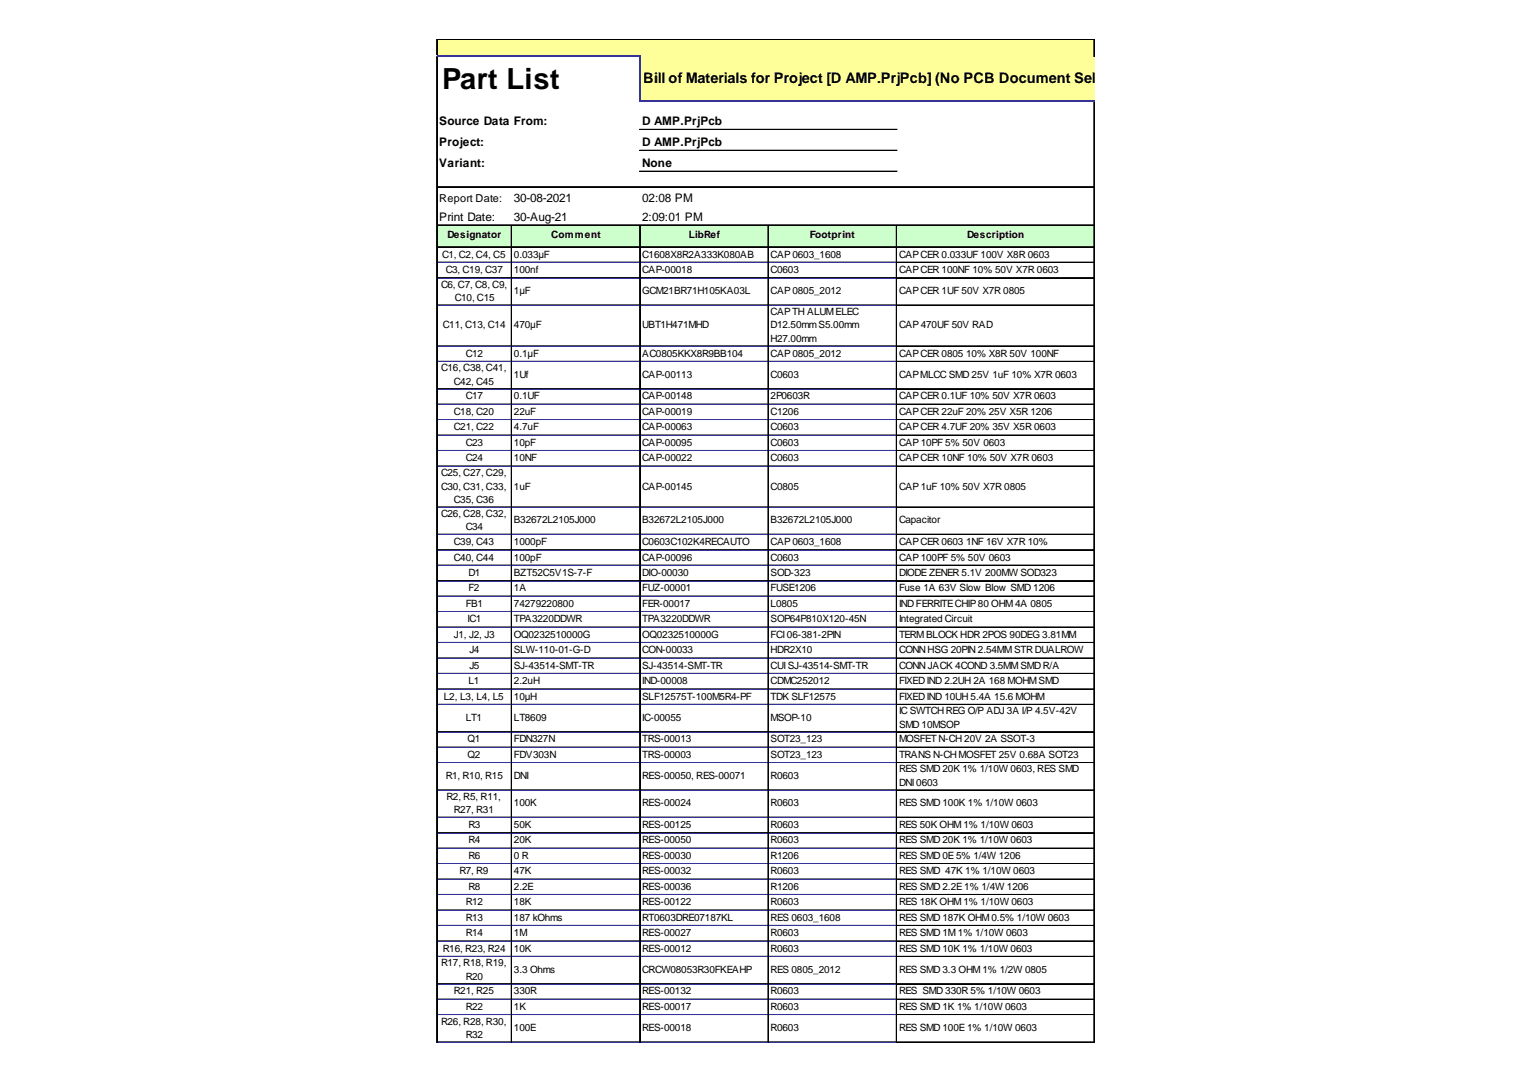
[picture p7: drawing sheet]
<svg xmlns="http://www.w3.org/2000/svg" width="297mm" height="210mm" viewBox="0 0 297 210" stroke-linecap="round" stroke-linejoin="round" font-family="sans-serif">
<defs><g id="words">
<text font-size="5.6" x="85.7" y="17.3">Part List</text>
<text font-size="2.8" x="124.6" y="16.1">Bill of Materials for Project [D AMP.PrjPcb] (No PCB Document Sel</text>
<g font-size="2.3">
<text x="85.1" y="24.3">Source Data From:</text>
<text x="85.1" y="28.3">Project:</text>
<text x="124.5" y="24.3">D AMP.PrjPcb</text>
<text x="124.5" y="28.3">D AMP.PrjPcb</text>
<text x="85.1" y="32.4">Variant:</text>
<text x="124.5" y="32.4">None</text>
<text x="99.6" y="39.1">30-08-2021</text>
<text x="124.5" y="39.1">02:08 PM</text>
<text x="85.1" y="42.8">Print Date:</text>
<text x="99.6" y="42.8">30-Aug-21</text>
<text x="124.5" y="42.8">2:09:01 PM</text>
</g>
<text font-size="2.1" x="85.1" y="39.1">Report Date:</text>
<g font-size="1.9">
<text x="86.7" y="46.2">Designator</text>
<text x="106.8" y="46.2">Comment</text>
<text x="133.5" y="46.2">LibRef</text>
<text x="156.9" y="46.2">Footprint</text>
<text x="187.4" y="46.2">Description</text>
<text x="85.7" y="49.9">C1, C2, C4, C5</text>
<text x="86.4" y="52.9">C3, C19, C37</text>
<text x="99.6" y="49.9">0.033µF</text>
<text x="99.6" y="52.9">100nf</text>
<text x="124.5" y="49.9">C1608X8R2A333K080AB</text>
<text x="124.5" y="52.9">CAP-00018</text>
<text x="149.3" y="49.9">CAP0603_1608</text>
<text x="149.3" y="52.9">C0603</text>
<text x="174.2" y="49.9">CAPCER 0.033UF 100V X8R 0603</text>
<text x="174.2" y="52.9">CAPCER 100NF 10% 50V X7R 0603</text>
<text x="85.5" y="55.7">C6, C7, C8, C9,</text>
<text x="88.1" y="58.3">C10, C15</text>
<text x="99.6" y="56.9">1µF</text>
<text x="124.5" y="56.9">GCM21BR71H105KA03L</text>
<text x="149.3" y="56.9">CAP0805_2012</text>
<text x="174.2" y="56.9">CAPCER 1UF 50V X7R 0805</text>
<text x="85.8" y="63.6">C11, C13, C14</text>
<text x="99.6" y="63.6">470µF</text>
<text x="124.5" y="63.6">UBT1H471MHD</text>
<text x="149.3" y="61">CAPTH ALUMELEC</text>
<text x="149.3" y="63.6">D12.50mmS5.00mm</text>
<text x="174.2" y="63.6">CAP470UF 50V RAD</text>
<text x="85.5" y="71.9">C16, C38, C41,</text>
<text x="90.2" y="69.1">C12</text>
<text x="99.6" y="69.1">0.1µF</text>
<text x="124.5" y="69.1">AC0805KKX8R9BB104</text>
<text x="149.3" y="66.3">H27.00mm</text>
<text x="149.3" y="69.1">CAP0805_2012</text>
<text x="174.2" y="69.1">CAPCER 0805</text>
<text x="187.2" y="69.1">10% X8R 50V 100NF</text>
<text x="87.9" y="74.5">C42, C45</text>
<text x="90.2" y="77.4">C17</text>
<text x="99.6" y="73.1">1Uf</text>
<text x="99.6" y="77.4">0.1UF</text>
<text x="124.5" y="73.1">CAP-00113</text>
<text x="124.5" y="77.4">CAP-00148</text>
<text x="149.3" y="73.1">C0603</text>
<text x="149.3" y="77.4">2P0603R</text>
<text x="174.2" y="73.1">CAPMLCC SMD 25V 1uF 10% X7R 0603</text>
<text x="174.2" y="77.4">CAPCER 0.1UF 10% 50V X7R 0603</text>
<text x="87.9" y="80.3">C18, C20</text>
<text x="87.9" y="83.3">C21, C22</text>
<text x="99.6" y="80.3">22uF</text>
<text x="99.6" y="83.3">4.7uF</text>
<text x="124.5" y="80.3">CAP-00019</text>
<text x="124.5" y="83.3">CAP-00063</text>
<text x="149.3" y="80.3">C1206</text>
<text x="149.3" y="83.3">C0603</text>
<text x="174.2" y="80.3">CAPCER 22uF 20% 25V X5R 1206</text>
<text x="174.2" y="83.3">CAPCER 4.7UF 20% 35V X5R 0603</text>
<text x="90.2" y="86.3">C23</text>
<text x="90.2" y="89.3">C24</text>
<text x="99.6" y="86.3">10pF</text>
<text x="99.6" y="89.3">10NF</text>
<text x="124.5" y="86.3">CAP-00095</text>
<text x="124.5" y="89.3">CAP-00022</text>
<text x="149.3" y="86.3">C0603</text>
<text x="149.3" y="89.3">C0603</text>
<text x="174.2" y="86.3">CAP10PF 5% 50V 0603</text>
<text x="174.2" y="89.3">CAPCER 10NF 10% 50V X7R 0603</text>
<text x="85.5" y="92.1">C25, C27, C29,</text>
<text x="85.5" y="94.8">C30, C31, C33,</text>
<text x="99.6" y="94.8">1uF</text>
<text x="124.5" y="94.8">CAP-00145</text>
<text x="149.3" y="94.8">C0805</text>
<text x="174.2" y="94.8">CAP1uF 10% 50V X7R 0805</text>
<text x="85.5" y="100.1">C26, C28, C32,</text>
<text x="87.9" y="97.4">C35, C36</text>
<text x="99.6" y="101.3">B32672L2105J000</text>
<text x="124.5" y="101.3">B32672L2105J000</text>
<text x="149.3" y="101.3">B32672L2105J000</text>
<text x="174.2" y="101.3">Capacitor</text>
<text x="87.9" y="105.5">C39, C43</text>
<text x="90.2" y="102.7">C34</text>
<text x="99.6" y="105.5">1000pF</text>
<text x="124.5" y="105.5">C0603C102K4RECAUTO</text>
<text x="149.3" y="105.5">CAP0603_1608</text>
<text x="174.2" y="105.5">CAPCER 0603</text>
<text x="187.2" y="105.5">1NF 16V X7R 10%</text>
<text x="87.9" y="108.5">C40, C44</text>
<text x="90.8" y="111.5">D1</text>
<text x="99.6" y="108.5">100pF</text>
<text x="99.6" y="111.5">BZT52C5V1S-7-F</text>
<text x="124.5" y="108.5">CAP-00096</text>
<text x="124.5" y="111.5">DIO-00030</text>
<text x="149.3" y="108.5">C0603</text>
<text x="149.3" y="111.5">SOD-323</text>
<text x="174.2" y="108.5">CAP100PF 5% 50V 0603</text>
<text x="174.2" y="111.5">DIODEZENER 5.1V 200MW SOD323</text>
<text x="90.2" y="117.5">FB1</text>
<text x="90.8" y="114.5">F2</text>
<text x="99.6" y="114.5">1A</text>
<text x="99.6" y="117.5">74279220800</text>
<text x="124.5" y="114.5">FUZ-00001</text>
<text x="124.5" y="117.5">FER-00017</text>
<text x="149.3" y="114.5">FUSE1206</text>
<text x="149.3" y="117.5">L0805</text>
<text x="174.2" y="114.5">Fuse 1A 63V Slow Blow SMD 1206</text>
<text x="174.2" y="117.5">INDFERRITECHIP80 OHM4A 0805</text>
<text x="87.9" y="123.5">J1, J2, J3</text>
<text x="90.6" y="120.5">IC1</text>
<text x="99.6" y="120.5">TPA3220DDWR</text>
<text x="99.6" y="123.5">OQ0232510000G</text>
<text x="124.5" y="120.5">TPA3220DDWR</text>
<text x="124.5" y="123.5">OQ0232510000G</text>
<text x="149.3" y="120.5">SOP64P810X120-45N</text>
<text x="149.3" y="123.5">FCI 06-381-2PIN</text>
<text x="174.2" y="120.5">Integrated Circuit</text>
<text x="174.2" y="123.5">TERMBLOCK HDR 2POS 90DEG 3.81MM</text>
<text x="90.9" y="126.5">J4</text>
<text x="90.9" y="129.5">J5</text>
<text x="99.6" y="126.5">SLW-110-01-G-D</text>
<text x="99.6" y="129.5">SJ-43514-SMT-TR</text>
<text x="124.5" y="126.5">CON-00033</text>
<text x="124.5" y="129.5">SJ-43514-SMT-TR</text>
<text x="149.3" y="126.5">HDR2X10</text>
<text x="149.3" y="129.5">CUISJ-43514-SMT-TR</text>
<text x="174.2" y="126.5">CONNHSG 20PIN 2.54MMSTRDUALROW</text>
<text x="174.2" y="129.5">CONNJACK 4COND 3.5MMSMDR/A</text>
<text x="86" y="135.5">L2, L3, L4, L5</text>
<text x="90.8" y="132.5">L1</text>
<text x="99.6" y="132.5">2.2uH</text>
<text x="99.6" y="135.5">10µH</text>
<text x="124.5" y="132.5">IND-00008</text>
<text x="124.5" y="135.5">SLF12575T-100M5R4-PF</text>
<text x="149.3" y="132.5">CDMC252012</text>
<text x="149.3" y="135.5">TDK SLF12575</text>
<text x="174.2" y="132.5">FIXEDIND 2.2UH 2A 168 MOHMSMD</text>
<text x="174.2" y="135.5">FIXEDIND 10UH 5.4A 15.6 MOHM</text>
<text x="90.2" y="139.5">LT1</text>
<text x="90.6" y="143.8">Q1</text>
<text x="99.6" y="139.5">LT8609</text>
<text x="99.6" y="143.8">FDN327N</text>
<text x="124.5" y="139.5">IC-00055</text>
<text x="124.5" y="143.8">TRS-00013</text>
<text x="149.3" y="139.5">MSOP-10</text>
<text x="149.3" y="143.8">SOT23_123</text>
<text x="174.2" y="138.3">IC SWTCHREG O/P ADJ 3A I/P 4.5V-42V</text>
<text x="174.2" y="140.9">SMD 10MSOP</text>
<text x="174.2" y="143.8">MOSFETN-CH 20V 2A SSOT-3</text>
<text x="90.6" y="146.8">Q2</text>
<text x="99.6" y="146.8">FDV303N</text>
<text x="124.5" y="146.8">TRS-00003</text>
<text x="149.3" y="146.8">SOT23_123</text>
<text x="174.2" y="146.8">TRANS N-CHMOSFET 25V 0.68A SOT23</text>
<text x="174.2" y="149.6">RES SMD 20K 1% 1/10W 0603, RES SMD</text>
<text x="86.4" y="150.8">R1, R10, R15</text>
<text x="86.5" y="154.9">R2, R5, R11,</text>
<text x="99.6" y="150.8">DNI</text>
<text x="124.5" y="150.8">RES-00050, RES-00071</text>
<text x="149.3" y="150.8">R0603</text>
<text x="174.2" y="152.2">DNI 0603</text>
<text x="87.9" y="157.5">R27, R31</text>
<text x="90.8" y="160.3">R3</text>
<text x="99.6" y="156.1">100K</text>
<text x="99.6" y="160.3">50K</text>
<text x="124.5" y="156.1">RES-00024</text>
<text x="124.5" y="160.3">RES-00125</text>
<text x="149.3" y="156.1">R0603</text>
<text x="149.3" y="160.3">R0603</text>
<text x="174.2" y="156.1">RES SMD 100K 1% 1/10W 0603</text>
<text x="174.2" y="160.3">RES 50K OHM1% 1/10W 0603</text>
<text x="90.8" y="163.3">R4</text>
<text x="90.8" y="166.3">R6</text>
<text x="99.6" y="163.3">20K</text>
<text x="99.6" y="166.3">0 R</text>
<text x="124.5" y="163.3">RES-00050</text>
<text x="124.5" y="166.3">RES-00030</text>
<text x="149.3" y="163.3">R0603</text>
<text x="149.3" y="166.3">R1206</text>
<text x="174.2" y="163.3">RES SMD 20K 1% 1/10W 0603</text>
<text x="174.2" y="166.3">RES SMD 0E5% 1/4W 1206</text>
<text x="89" y="169.3">R7, R9</text>
<text x="90.8" y="172.3">R8</text>
<text x="99.6" y="169.3">47K</text>
<text x="99.6" y="172.3">2.2E</text>
<text x="124.5" y="169.3">RES-00032</text>
<text x="124.5" y="172.3">RES-00036</text>
<text x="149.3" y="169.3">R0603</text>
<text x="149.3" y="172.3">R1206</text>
<text x="174.2" y="169.3">RES SMD 47K 1% 1/10W 0603</text>
<text x="174.2" y="172.3">RES SMD 2.2E1% 1/4W 1206</text>
<text x="90.2" y="175.3">R12</text>
<text x="90.2" y="178.3">R13</text>
<text x="99.6" y="175.3">18K</text>
<text x="99.6" y="178.3">187 kOhms</text>
<text x="124.5" y="175.3">RES-00122</text>
<text x="124.5" y="178.3">RT0603DRE07187KL</text>
<text x="149.3" y="175.3">R0603</text>
<text x="149.3" y="178.3">RES 0603_1608</text>
<text x="174.2" y="175.3">RES 18K OHM1% 1/10W 0603</text>
<text x="174.2" y="178.3">RES SMD 187K OHM0.5% 1/10W 0603</text>
<text x="85.8" y="184.3">R16, R23, R24</text>
<text x="90.2" y="181.3">R14</text>
<text x="99.6" y="181.3">1M</text>
<text x="99.6" y="184.3">10K</text>
<text x="124.5" y="181.3">RES-00027</text>
<text x="124.5" y="184.3">RES-00012</text>
<text x="149.3" y="181.3">R0603</text>
<text x="149.3" y="184.3">R0603</text>
<text x="174.2" y="181.3">RES SMD 1M1% 1/10W 0603</text>
<text x="174.2" y="184.3">RES SMD 10K 1% 1/10W 0603</text>
<text x="85.5" y="187.1">R17, R18, R19,</text>
<text x="90.2" y="189.8">R20</text>
<text x="99.6" y="188.3">3.3 Ohms</text>
<text x="124.5" y="188.3">CRCW08053R30FKEAHP</text>
<text x="149.3" y="188.3">RES 0805_2012</text>
<text x="174.2" y="188.3">RES SMD 3.3 OHM1% 1/2W 0805</text>
<text x="87.9" y="192.6">R21, R25</text>
<text x="90.2" y="195.6">R22</text>
<text x="99.6" y="192.6">330R</text>
<text x="99.6" y="195.6">1K</text>
<text x="124.5" y="192.6">RES-00132</text>
<text x="124.5" y="195.6">RES-00017</text>
<text x="149.3" y="192.6">R0603</text>
<text x="149.3" y="195.6">R0603</text>
<text x="174.2" y="192.6">RES SMD 330R 5% 1/10W 0603</text>
<text x="174.2" y="195.6">RES SMD 1K 1% 1/10W 0603</text>
<text x="85.5" y="198.4">R26, R28, R30,</text>
<text x="90.2" y="201">R32</text>
<text x="99.6" y="199.6">100E</text>
<text x="124.5" y="199.6">RES-00018</text>
<text x="149.3" y="199.6">R0603</text>
<text x="174.2" y="199.6">RES SMD 100E1% 1/10W 0603</text>
</g>
</g></defs>
<g fill="#ff9">
<path d="M84.7 7.7h127.4v3.2h-127.4z"/>
<path d="M123.9 10.8h88.2v8.9h-88.2z"/>
</g>
<path d="M84.7 43.5h127.4v4.4h-127.4z" fill="#cfc"/>
<g fill="none" stroke="#000" stroke-width=".19">
<path d="M84.6 7.6v3M84.6 10.9v191M84.7 7.6v3M84.7 10.9v191M84.8 7.6h127.3M84.8 7.7h127.3M211.9 7.8v3.1M211.9 19.7v182.2M212 7.8v3.1M212 19.7v182.2M84.8 36.1h127.3M84.8 36.2h127.3"/>
<path d="M123.9 25h49.9M123.9 25.1h49.9M123.9 29.1h49.9M123.9 29.2h49.9M123.9 33.1h49.9M123.9 33.2h49.9M84.8 50.8h14.3M84.8 53.8h14.3M84.8 59h14.3M84.8 43.5h127.3M84.8 43.6h127.3M84.8 47.8h127.3"/>
<path d="M99.1 43.7v158.2M99.2 50.8h24.7M99.2 53.8h24.7M99.2 59h24.7M123.9 43.7v158.2M124 43.7v158.2M124.1 50.8h24.7M124.1 53.8h24.7M124.1 59h24.7M148.8 43.7v158.2M148.9 43.7v158.2M149 50.8h24.7"/>
<path d="M149 53.8h24.7M149 59h24.7M173.7 43.7v158.2M173.8 43.7v158.2M173.8 50.8h38.1M173.8 53.8h38.1M173.8 59h38.1M173.8 59.1h38.1M84.8 67h14.3M84.8 70h14.3M84.8 75.2h14.3M84.8 78.2h14.3"/>
<path d="M99.2 67h24.7M99.2 70h24.7M99.2 75.2h24.7M99.2 78.2h24.7M124.1 67h24.7M124.1 70h24.7M124.1 75.2h24.7M124.1 78.2h24.7M149 67h24.7M149 70h24.7M149 75.2h24.7M149 78.2h24.7"/>
<path d="M173.8 67h38.1M173.8 70h38.1M173.8 75.2h38.1M173.8 78.2h38.1M173.8 67.1h38.1M173.8 75.3h38.1M173.8 78.3h38.1M84.8 81.2h14.3M84.8 84.2h14.3M84.8 87.2h14.3M84.8 90.2h14.3M84.8 98.1h14.3"/>
<path d="M99.2 81.2h24.7M99.2 84.2h24.7M99.2 87.2h24.7M99.2 90.2h24.7M99.2 98.1h24.7M124.1 81.2h24.7M124.1 84.2h24.7M124.1 87.2h24.7M124.1 90.2h24.7M124.1 98.1h24.7M149 81.2h24.7M149 84.2h24.7"/>
<path d="M149 87.2h24.7M149 90.2h24.7M149 98.1h24.7M173.8 81.2h38.1M173.8 84.2h38.1M173.8 87.2h38.1M173.8 90.2h38.1M173.8 98.1h38.1M173.8 81.3h38.1M173.8 84.3h38.1M173.8 87.3h38.1M173.8 90.3h38.1"/>
<path d="M173.8 98.2h38.1M84.8 103.4h14.3M84.8 106.4h14.3M84.8 109.4h14.3M84.8 112.4h14.3M84.8 115.4h14.3M84.8 118.4h14.3M99.2 103.4h24.7M99.2 106.4h24.7M99.2 109.4h24.7M99.2 112.4h24.7M99.2 115.4h24.7"/>
<path d="M99.2 118.4h24.7M124.1 103.4h24.7M124.1 106.4h24.7M124.1 109.4h24.7M124.1 112.4h24.7M124.1 115.4h24.7M124.1 118.4h24.7M149 103.4h24.7M149 106.4h24.7M149 109.4h24.7M149 112.4h24.7M149 115.4h24.7"/>
<path d="M149 118.4h24.7M173.8 103.4h38.1M173.8 106.4h38.1M173.8 109.4h38.1M173.8 112.4h38.1M173.8 115.4h38.1M173.8 118.4h38.1M173.8 103.5h38.1M173.8 106.5h38.1M173.8 109.5h38.1M173.8 112.5h38.1M173.8 115.5h38.1"/>
<path d="M173.8 118.5h38.1M84.8 121.4h14.3M84.8 124.4h14.3M84.8 127.4h14.3M84.8 130.4h14.3M84.8 133.4h14.3M84.8 136.4h14.3M99.2 121.4h24.7M99.2 124.4h24.7M99.2 127.4h24.7M99.2 130.4h24.7M99.2 133.4h24.7"/>
<path d="M99.2 136.4h24.7M124.1 121.4h24.7M124.1 124.4h24.7M124.1 127.4h24.7M124.1 130.4h24.7M124.1 133.4h24.7M124.1 136.4h24.7M149 121.4h24.7M149 124.4h24.7M149 127.4h24.7M149 130.4h24.7M149 133.4h24.7"/>
<path d="M149 136.4h24.7M173.8 121.4h38.1M173.8 124.4h38.1M173.8 127.4h38.1M173.8 130.4h38.1M173.8 133.4h38.1M173.8 136.4h38.1M173.8 121.5h38.1M173.8 124.5h38.1M173.8 127.5h38.1M173.8 130.5h38.1M173.8 133.5h38.1"/>
<path d="M173.8 136.5h38.1M84.8 141.7h14.3M84.8 144.7h14.3M84.8 147.7h14.3M84.8 152.9h14.3M84.8 158.2h14.3M99.2 141.7h24.7M99.2 144.7h24.7M99.2 147.7h24.7M99.2 152.9h24.7M99.2 158.2h24.7M124.1 141.7h24.7"/>
<path d="M124.1 144.7h24.7M124.1 147.7h24.7M124.1 152.9h24.7M124.1 158.2h24.7M149 141.7h24.7M149 144.7h24.7M149 147.7h24.7M149 152.9h24.7M149 158.2h24.7M173.8 141.7h38.1M173.8 144.7h38.1M173.8 147.7h38.1"/>
<path d="M173.8 152.9h38.1M173.8 158.2h38.1M173.8 141.8h38.1M173.8 153h38.1M173.8 158.3h38.1M84.8 161.2h14.3M84.8 164.2h14.3M84.8 167.2h14.3M84.8 170.2h14.3M84.8 173.2h14.3M84.8 176.2h14.3M84.8 179.2h14.3"/>
<path d="M99.2 161.2h24.7M99.2 164.2h24.7M99.2 167.2h24.7M99.2 170.2h24.7M99.2 173.2h24.7M99.2 176.2h24.7M99.2 179.2h24.7M124.1 161.2h24.7M124.1 164.2h24.7M124.1 167.2h24.7M124.1 170.2h24.7M124.1 173.2h24.7"/>
<path d="M124.1 176.2h24.7M124.1 179.2h24.7M149 161.2h24.7M149 164.2h24.7M149 167.2h24.7M149 170.2h24.7M149 173.2h24.7M149 176.2h24.7M149 179.2h24.7M173.8 161.2h38.1M173.8 164.2h38.1M173.8 167.2h38.1"/>
<path d="M173.8 170.2h38.1M173.8 173.2h38.1M173.8 176.2h38.1M173.8 179.2h38.1M173.8 161.3h38.1M173.8 164.3h38.1M173.8 167.3h38.1M173.8 170.3h38.1M173.8 173.3h38.1M173.8 176.3h38.1M173.8 179.3h38.1M84.8 182.2h14.3"/>
<path d="M84.8 185.2h14.3M84.8 190.5h14.3M84.8 193.5h14.3M84.8 196.5h14.3M99.2 182.2h24.7M99.2 185.2h24.7M99.2 190.5h24.7M99.2 193.5h24.7M99.2 196.5h24.7M124.1 182.2h24.7M124.1 185.2h24.7M124.1 190.5h24.7"/>
<path d="M124.1 193.5h24.7M124.1 196.5h24.7M149 182.2h24.7M149 185.2h24.7M149 190.5h24.7M149 193.5h24.7M149 196.5h24.7M173.8 182.2h38.1M173.8 185.2h38.1M173.8 190.5h38.1M173.8 193.5h38.1M173.8 196.5h38.1"/>
<path d="M173.8 182.3h38.1M173.8 185.3h38.1M173.8 190.6h38.1M84.8 201.7h14.3M99.2 201.7h24.7M124.1 201.7h24.7M149 201.7h24.7M173.8 201.7h38.1M173.8 201.8h38.1"/>
</g>
<path d="M84.6 10.8h39.5M123.9 10.9v8.8M124.1 19.6h88" fill="none" stroke="#339" stroke-width=".35"/>
<g fill="none" stroke="#339" stroke-width=".19">
<path d="M84.8 50.8h14.3M84.8 53.8h14.3M84.8 59.1h14.3M99.2 50.8h24.7M99.2 53.8h24.7M99.2 59.1h24.7M124.1 50.8h24.7M124.1 53.8h24.7M124.1 59.1h24.7M149 50.8h24.7M149 53.8h24.7M149 59.1h24.7"/>
<path d="M84.8 67.1h14.3M84.8 70h14.3M84.8 75.3h14.3M84.8 78.3h14.3M99.2 67.1h24.7M99.2 70h24.7M99.2 75.3h24.7M99.2 78.3h24.7M124.1 67.1h24.7M124.1 70h24.7M124.1 75.3h24.7M124.1 78.3h24.7"/>
<path d="M149 67.1h24.7M149 70h24.7M149 75.3h24.7M149 78.3h24.7M84.8 81.3h14.3M84.8 84.3h14.3M84.8 87.3h14.3M84.8 90.3h14.3M84.8 98.2h14.3M99.2 81.3h24.7M99.2 84.3h24.7M99.2 87.3h24.7"/>
<path d="M99.2 90.3h24.7M99.2 98.2h24.7M124.1 81.3h24.7M124.1 84.3h24.7M124.1 87.3h24.7M124.1 90.3h24.7M124.1 98.2h24.7M149 81.3h24.7M149 84.3h24.7M149 87.3h24.7M149 90.3h24.7M149 98.2h24.7"/>
<path d="M84.8 103.5h14.3M84.8 106.5h14.3M84.8 109.5h14.3M84.8 112.5h14.3M84.8 115.5h14.3M84.8 118.5h14.3M99.2 103.5h24.7M99.2 106.5h24.7M99.2 109.5h24.7M99.2 112.5h24.7M99.2 115.5h24.7M99.2 118.5h24.7"/>
<path d="M124.1 103.5h24.7M124.1 106.5h24.7M124.1 109.5h24.7M124.1 112.5h24.7M124.1 115.5h24.7M124.1 118.5h24.7M149 103.5h24.7M149 106.5h24.7M149 109.5h24.7M149 112.5h24.7M149 115.5h24.7M149 118.5h24.7"/>
<path d="M84.8 121.5h14.3M84.8 124.5h14.3M84.8 127.5h14.3M84.8 130.5h14.3M84.8 133.5h14.3M84.8 136.5h14.3M99.2 121.5h24.7M99.2 124.5h24.7M99.2 127.5h24.7M99.2 130.5h24.7M99.2 133.5h24.7M99.2 136.5h24.7"/>
<path d="M124.1 121.5h24.7M124.1 124.5h24.7M124.1 127.5h24.7M124.1 130.5h24.7M124.1 133.5h24.7M124.1 136.5h24.7M149 121.5h24.7M149 124.5h24.7M149 127.5h24.7M149 130.5h24.7M149 133.5h24.7M149 136.5h24.7"/>
<path d="M84.8 141.8h14.3M84.8 144.7h14.3M84.8 147.7h14.3M84.8 153h14.3M84.8 158.3h14.3M99.2 141.8h24.7M99.2 144.7h24.7M99.2 147.7h24.7M99.2 153h24.7M99.2 158.3h24.7M124.1 141.8h24.7M124.1 144.7h24.7"/>
<path d="M124.1 147.7h24.7M124.1 153h24.7M124.1 158.3h24.7M149 141.8h24.7M149 144.7h24.7M149 147.7h24.7M149 153h24.7M149 158.3h24.7M84.8 161.3h14.3M84.8 164.3h14.3M84.8 167.3h14.3M84.8 170.3h14.3"/>
<path d="M84.8 173.3h14.3M84.8 176.3h14.3M84.8 179.3h14.3M99.2 161.3h24.7M99.2 164.3h24.7M99.2 167.3h24.7M99.2 170.3h24.7M99.2 173.3h24.7M99.2 176.3h24.7M99.2 179.3h24.7M124.1 161.3h24.7M124.1 164.3h24.7"/>
<path d="M124.1 167.3h24.7M124.1 170.3h24.7M124.1 173.3h24.7M124.1 176.3h24.7M124.1 179.3h24.7M149 161.3h24.7M149 164.3h24.7M149 167.3h24.7M149 170.3h24.7M149 173.3h24.7M149 176.3h24.7M149 179.3h24.7"/>
<path d="M84.8 182.3h14.3M84.8 185.3h14.3M84.8 190.6h14.3M84.8 193.5h14.3M84.8 196.5h14.3M99.2 182.3h24.7M99.2 185.3h24.7M99.2 190.6h24.7M99.2 193.5h24.7M99.2 196.5h24.7M124.1 182.3h24.7M124.1 185.3h24.7"/>
<path d="M124.1 190.6h24.7M124.1 193.5h24.7M124.1 196.5h24.7M149 182.3h24.7M149 185.3h24.7M149 190.6h24.7M149 193.5h24.7M149 196.5h24.7M84.8 201.8h14.3M99.2 201.8h24.7M124.1 201.8h24.7M149 201.8h24.7"/>
</g>
<use href="#words"/>
</svg>
